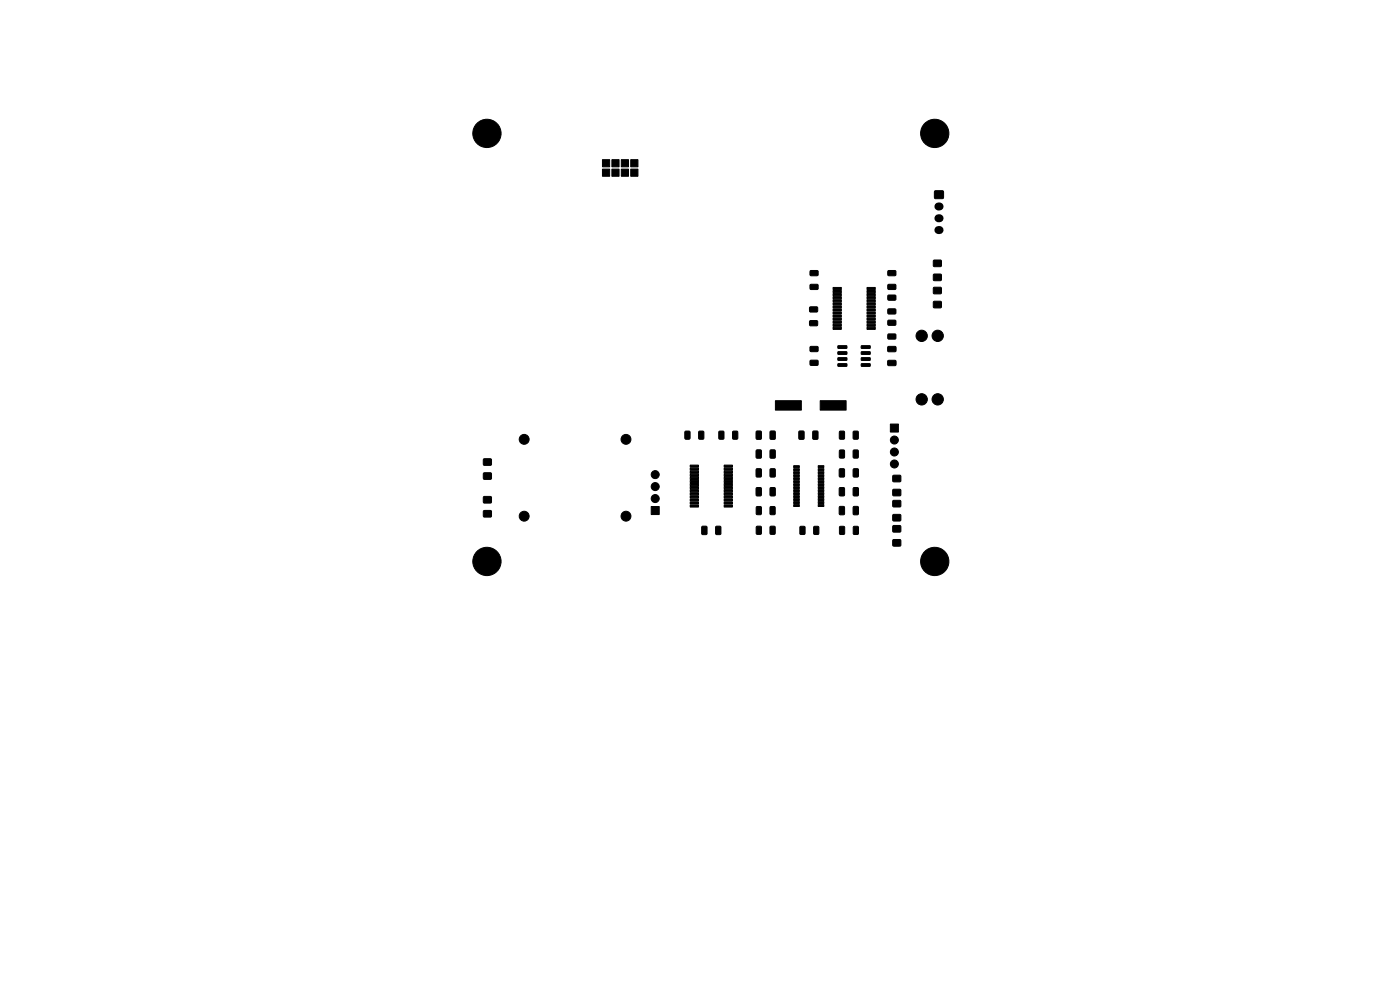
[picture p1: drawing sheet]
<svg xmlns="http://www.w3.org/2000/svg" width="297mm" height="210mm" viewBox="0 0 297 210" stroke-linecap="round" stroke-linejoin="round" font-family="sans-serif">
<g fill="#000" stroke="#000" stroke-width=".21">
<path d="M127.8 33.9h1.5v1.5h-1.5zM127.8 35.9h1.5v1.5h-1.5zM129.8 33.9h1.5v1.5h-1.5zM129.8 35.9h1.5v1.5h-1.5zM131.8 33.9h1.5v1.5h-1.5zM131.8 35.9h1.5v1.5h-1.5zM133.8 33.9h1.5v1.5h-1.5zM133.8 35.9h1.5v1.5h-1.5zM171.9 57.4h1.5l.2 .2v.7l-.3 .2h-1.3l-.2-.2zM188.4 57.4h1.5l.2 .2v.7l-.3 .2h-1.3l-.2-.2zM198.1 55.2h1.6v1.3h-1.6zM198.1 58.2h1.6v1.3h-1.6z"/>
<path d="M198.3 40.5h1.8v1.6h-1.8zM171.8 68.1l1.5-.1 .2 .3v.7l-.3 .1h-1.3l-.2-.2zM171.8 65.1h1.5l.2 .2v.7l-.3 .2h-1.3l-.2-.2zM171.9 60.4l1.5-.1 .2 .3v.7l-.3 .1h-1.3l-.2-.2zM171.9 76.5l1.5-.1 .2 .3v.7l-.3 .1h-1.3l-.2-.2zM171.9 73.5h1.5l.2 .2v.7l-.3 .2h-1.3l-.2-.2zM176.7 61h1.8v.4h-1.8zM176.7 61.6h1.8v.5h-1.8zM176.7 62.3h1.8v.4h-1.8zM176.7 62.9h1.8v.5h-1.8zM176.7 63.6h1.8v.4h-1.8zM176.7 64.2h1.8v.5h-1.8z"/>
<path d="M176.7 64.9h1.8v.4h-1.8zM176.7 65.5h1.8v.5h-1.8zM176.7 66.2h1.8v.4h-1.8zM176.7 66.8h1.8v.5h-1.8zM176.7 67.5h1.8v.4h-1.8zM176.7 68.1h1.8v.5h-1.8zM176.7 68.8h1.8v.4h-1.8zM176.7 69.4h1.8v.5h-1.8zM177.8 73.4l1.8-.1 .1 .5-1.9 .1zM177.8 74.6h1.8l.1 .5-1.9 .1zM177.8 75.9h1.8l.1 .5h-1.9zM177.8 77.2l1.8-.1 .1 .5-1.9 .1z"/>
<path d="M182.7 77.2l1.8-.1 .1 .5-1.8 .1zM182.7 75.9h1.8l.1 .5h-1.8zM182.7 74.6h1.8l.1 .5-1.8 .1zM182.7 73.4l1.8-.1 .1 .5-1.8 .1zM183.9 69.4h1.8v.5h-1.8zM183.9 68.8h1.8v.4h-1.8zM183.9 68.1h1.8v.5h-1.8zM183.9 67.5h1.8v.4h-1.8zM183.9 66.8h1.8v.5h-1.8zM183.9 66.2h1.8v.4h-1.8zM183.9 65.5h1.8v.5h-1.8zM183.9 64.9h1.8v.4h-1.8z"/>
<path d="M183.9 64.2h1.8v.5h-1.8zM183.9 63.6h1.8v.4h-1.8zM183.9 62.9h1.8v.5h-1.8zM183.9 62.3h1.8v.4h-1.8zM183.9 61.6h1.8v.5h-1.8zM183.9 61h1.8v.4h-1.8zM188.4 76.5l1.5-.1 .2 .3v.7l-.2 .2h-1.4l-.2-.3zM188.4 73.5h1.5l.2 .2v.8l-.2 .1h-1.4l-.2-.2zM188.4 65.6l1.5-.1 .2 .2v.8l-.3 .1h-1.3l-.2-.2zM188.4 62.6h1.5l.2 .2v.7l-.3 .2h-1.3l-.2-.3zM188.4 68l1.5-.1 .2 .2v.8l-.3 .1h-1.3l-.2-.2zM188.4 70.9l1.5-.1 .2 .3v.7l-.3 .2-1.3-.1-.2-.2z"/>
<path d="M188.4 60.4l1.5-.1 .2 .3v.7l-.3 .1h-1.3l-.2-.2zM198.1 64h1.6v1.2h-1.6zM198.1 61h1.6v1.3h-1.6zM102.6 97.4h1.6v1.3h-1.6zM145.3 91.5l.9-.1 .2 .2v1.3l-.2 .3h-.7l-.2-.2zM146.4 98.7h1.8v.4h-1.8zM146.4 99.3h1.8v.5h-1.8zM148.3 91.5l.8-.1 .2 .2v1.3l-.1 .3h-.7l-.3-.2zM152.5 91.5l.8-.1 .3 .2v1.3l-.2 .3h-.7l-.2-.2zM153.6 99.3h1.8v.5h-1.8zM153.6 98.7h1.8v.4h-1.8zM155.5 91.5l.8-.1 .2 .2v1.3l-.1 .3h-.8l-.2-.2z"/>
<path d="M160.5 95.5l.8-.1 .2 .2v1.4l-.1 .2h-.8l-.2-.1zM160.5 91.5l.8-.1 .2 .2v1.4l-.1 .2h-.8l-.2-.1zM163.4 95.5l.8-.1 .3 .2v1.4l-.2 .2h-.7l-.2-.1zM163.4 91.5l.8-.1 .3 .2v1.4l-.2 .2h-.7l-.2-.1zM168.4 98.8h1.2v.4h-1.2zM168.4 99.4h1.2v.4h-1.2zM164.5 85h5.5v2h-5.5zM169.5 91.5l.8-.1 .3 .2v1.4l-.2 .2h-.7l-.2-.1zM172.5 91.5l.8-.1 .2 .2 .1 1.4-.2 .2h-.8l-.2-.1zM173.6 99.4h1.2v.4h-1.2zM173.6 98.8h1.2v.4h-1.2zM178.1 99.5l.8-.1 .3 .2v1.4l-.2 .2h-.7l-.3-.1z"/>
<path d="M178.1 95.5l.8-.1 .3 .2v1.3l-.2 .3h-.7l-.2-.2zM178.1 91.5l.8-.1 .3 .2v1.3l-.2 .3h-.7l-.2-.2zM174 85h5.5v2h-5.5zM181 95.5l.9-.1 .2 .2v1.3l-.2 .3h-.7l-.2-.2zM181 99.5l.9-.1 .2 .2v1.4l-.1 .2h-.8l-.2-.1zM181 91.5l.9-.1 .2 .2v1.3l-.2 .3h-.7l-.2-.2zM188.9 90h1.7v1.7h-1.7zM102.6 108.3h1.6v1.3h-1.6zM102.6 105.4h1.6v1.3h-1.6zM102.6 100.3h1.6v1.3h-1.6zM138.2 107.4h1.7v1.7h-1.7zM146.4 100h1.8v.4h-1.8z"/>
<path d="M146.4 100.6h1.8v.5h-1.8zM146.4 101.3h1.8v.4h-1.8zM146.4 101.9h1.8v.5h-1.8zM146.4 102.6h1.8v.4h-1.8zM146.4 103.2h1.8v.5h-1.8zM146.4 103.9h1.8v.4h-1.8zM146.4 104.5h1.8v.5h-1.8zM146.4 105.2h1.8v.4h-1.8zM146.4 105.8h1.8v.5h-1.8zM146.4 106.5h1.8v.4h-1.8zM146.4 107.1h1.8v.5h-1.8zM148.9 111.7l.9-.1 .2 .2v1.4l-.2 .2h-.7l-.2-.1z"/>
<path d="M151.9 111.7l.8-.1 .2 .2v1.4l-.1 .2h-.8l-.2-.1zM153.6 107.1h1.8v.5h-1.8zM153.6 106.5h1.8v.4h-1.8zM153.6 105.8h1.8v.5h-1.8zM153.6 105.2h1.8v.4h-1.8zM153.6 104.5h1.8v.5h-1.8zM153.6 103.9h1.8v.4h-1.8zM153.6 103.2h1.8v.5h-1.8zM153.6 102.6h1.8v.4h-1.8zM153.6 101.9h1.8v.5h-1.8zM153.6 101.3h1.8v.4h-1.8zM153.6 100.6h1.8v.5h-1.8z"/>
<path d="M153.6 100h1.8v.4h-1.8zM160.5 111.7l.8-.1 .2 .2v1.3l-.1 .2-.7 .1-.3-.2zM160.5 107.5l.8-.1 .2 .2v1.3l-.1 .3h-.7l-.3-.2zM160.5 103.5l.8-.1 .2 .2v1.4l-.1 .2h-.8l-.2-.1zM160.5 99.5l.8-.1 .2 .2v1.4l-.1 .2h-.8l-.2-.1zM163.4 111.7l.8-.1 .2 .2 .1 1.3-.2 .2-.7 .1-.2-.2zM163.4 107.5l.8-.1 .2 .2 .1 1.3-.2 .3h-.7l-.2-.2zM163.4 103.5l.8-.1 .3 .2v1.4l-.2 .2h-.7l-.2-.1zM163.4 99.5l.8-.1 .3 .2v1.4l-.2 .2h-.7l-.2-.1zM168.4 100.1h1.2v.4h-1.2zM168.4 100.7h1.2v.4h-1.2zM168.4 101.3h1.2v.4h-1.2z"/>
<path d="M168.4 102h1.2v.4h-1.2zM168.4 102.6h1.2v.4h-1.2zM168.4 103.2h1.2v.4h-1.2zM168.4 103.9h1.2v.4h-1.2zM168.4 104.5h1.2v.4h-1.2zM168.4 105.1h1.2v.4h-1.2zM168.4 105.8h1.2v.4h-1.2zM168.4 106.4h1.2v.4h-1.2zM168.4 107h1.2v.4h-1.2zM169.7 111.7l.9-.1 .2 .2v1.3l-.2 .3h-.7l-.2-.2zM173.6 107h1.2v.4h-1.2zM173.6 106.4h1.2v.4h-1.2z"/>
<path d="M173.6 105.8h1.2v.4h-1.2zM173.6 105.1h1.2v.4h-1.2zM173.6 104.5h1.2v.4h-1.2zM173.6 103.9h1.2v.4h-1.2zM173.6 103.2h1.2v.4h-1.2zM173.6 102.6h1.2v.4h-1.2zM173.6 102h1.2v.4h-1.2zM173.6 101.3h1.2v.4h-1.2zM173.6 100.7h1.2v.4h-1.2zM173.6 100.1h1.2v.4h-1.2zM172.7 111.7l.8-.1 .2 .2v1.3l-.1 .3h-.7l-.3-.2zM178.1 107.5l.8-.1 .3 .2v1.4l-.2 .2h-.7l-.3-.1z"/>
<path d="M178.1 103.5l.8-.1 .3 .2v1.4l-.2 .2h-.7l-.3-.1zM178.1 111.7l.9-.1 .2 .2v1.3l-.2 .3h-.7l-.2-.2zM181 107.5l.9-.1 .2 .2v1.4l-.1 .2h-.8l-.2-.1zM181 103.5l.9-.1 .2 .2v1.4l-.1 .2h-.8l-.2-.1zM181.1 111.7l.8-.1 .2 .2v1.3l-.1 .3h-.7l-.3-.2zM189.4 103.8h1.6v1.3h-1.6zM189.4 100.9h1.6v1.2h-1.6zM189.4 109.2h1.6v1.3h-1.6zM189.4 106.2h1.6v1.3h-1.6zM189.4 114.5h1.6v1.3h-1.6zM189.4 111.5h1.6v1.3h-1.6z"/>
<circle cx="101" cy="28.3" r=".4"/>
<circle cx="101.7" cy="26.7" r=".4"/>
<circle cx="101.7" cy="29.9" r=".4"/>
<circle cx="103.3" cy="28.3" r="3"/>
<circle cx="103.3" cy="30.6" r=".4"/>
<circle cx="103.3" cy="26" r=".4"/>
<circle cx="104.9" cy="26.7" r=".4"/>
<circle cx="104.9" cy="29.9" r=".4"/>
<circle cx="105.5" cy="28.3" r=".4"/>
<circle cx="196.1" cy="28.3" r=".4"/>
<circle cx="196.7" cy="26.7" r=".4"/>
<circle cx="196.7" cy="29.9" r=".4"/>
<circle cx="198.3" cy="28.3" r="3"/>
<circle cx="198.3" cy="30.6" r=".4"/>
<circle cx="198.3" cy="26" r=".4"/>
<circle cx="199.9" cy="26.7" r=".4"/>
<circle cx="199.9" cy="29.9" r=".4"/>
<circle cx="200.5" cy="28.3" r=".4"/>
<circle cx="195.5" cy="71.2" r="1.2"/>
<circle cx="198.9" cy="71.2" r="1.2"/>
<circle cx="111.2" cy="93.2" r="1.05"/>
<circle cx="132.8" cy="93.2" r="1.05"/>
<circle cx="189.7" cy="98.4" r=".85"/>
<circle cx="189.7" cy="93.3" r=".85"/>
<circle cx="189.7" cy="95.9" r=".85"/>
<circle cx="195.5" cy="84.7" r="1.2"/>
<circle cx="198.9" cy="84.7" r="1.2"/>
<circle cx="101" cy="119.1" r=".4"/>
<circle cx="101.7" cy="117.5" r=".4"/>
<circle cx="103.3" cy="119.1" r="3"/>
<circle cx="103.3" cy="116.9" r=".4"/>
<circle cx="104.9" cy="117.5" r=".4"/>
<circle cx="105.5" cy="119.1" r=".4"/>
<circle cx="111.2" cy="109.5" r="1.05"/>
<circle cx="132.8" cy="109.5" r="1.05"/>
<circle cx="139" cy="103.2" r=".85"/>
<circle cx="139" cy="100.7" r=".85"/>
<circle cx="139" cy="105.8" r=".85"/>
<circle cx="196" cy="119.1" r=".4"/>
<circle cx="196.7" cy="117.5" r=".4"/>
<circle cx="198.3" cy="119.1" r="3"/>
<circle cx="198.3" cy="116.9" r=".4"/>
<circle cx="199.9" cy="117.5" r=".4"/>
<circle cx="200.5" cy="119.1" r=".4"/>
<circle cx="101.7" cy="120.7" r=".4"/>
<circle cx="103.3" cy="121.4" r=".4"/>
<circle cx="104.9" cy="120.7" r=".4"/>
<circle cx="196.7" cy="120.7" r=".4"/>
<circle cx="198.3" cy="121.4" r=".4"/>
<circle cx="199.9" cy="120.7" r=".4"/>
</g>
<path d="M199.1 43.8h.2M199.1 46.3h.2M199.1 48.8h.2" fill="none" stroke="#000" stroke-width="1.7"/>
</svg>
